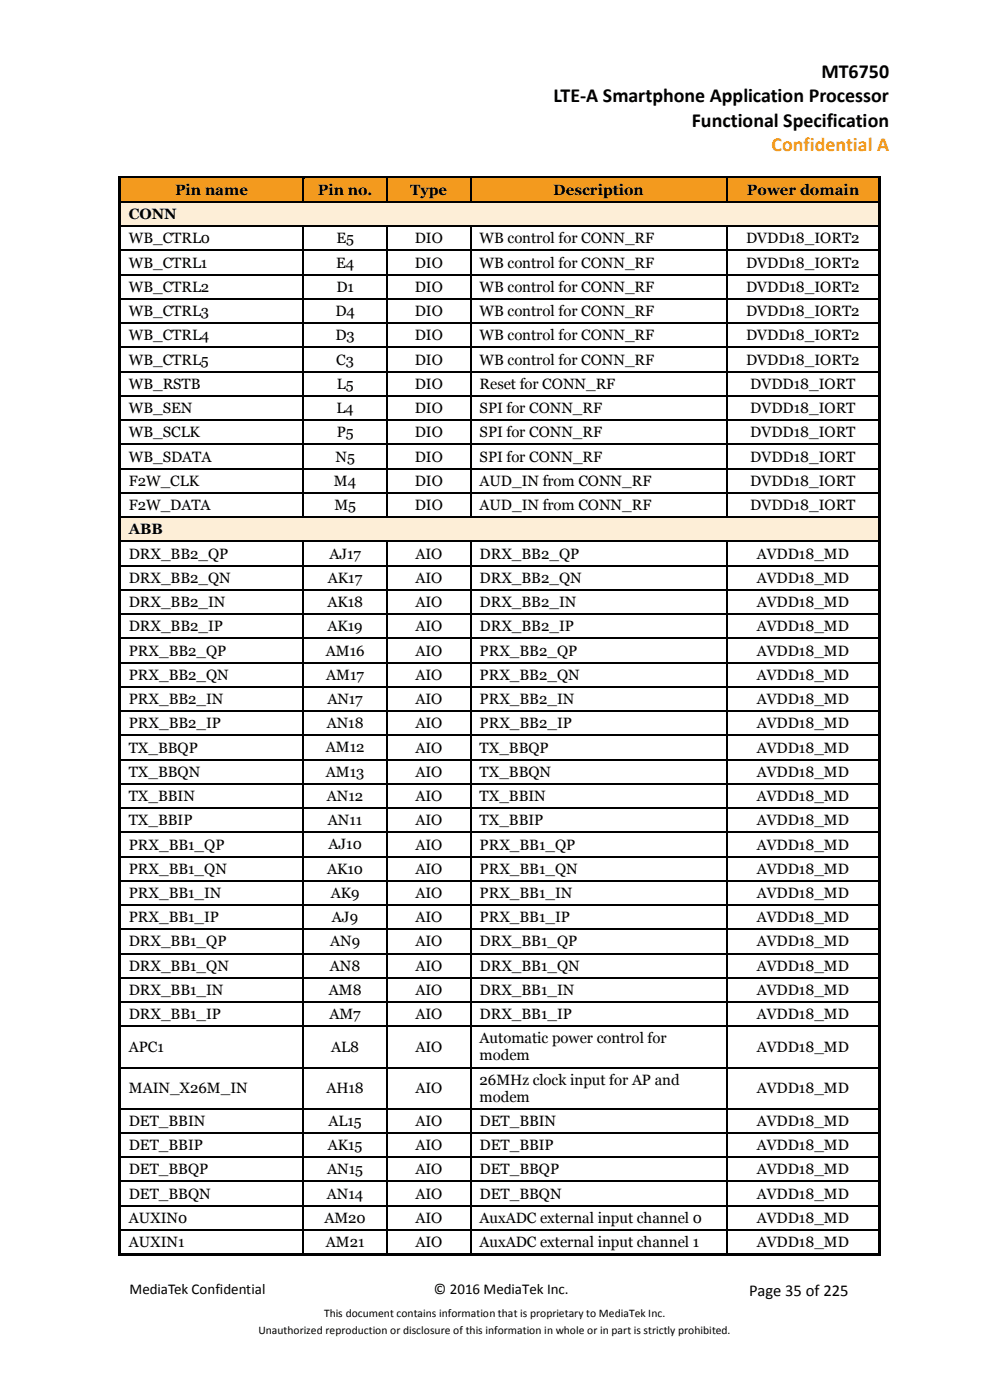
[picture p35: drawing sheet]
<svg xmlns="http://www.w3.org/2000/svg" width="210mm" height="297mm" viewBox="0 0 210 297" stroke-linecap="round" stroke-linejoin="round" font-family="sans-serif">
<defs><g id="words">
<g font-size="4.2">
<text x="174.2" y="16.5">MT6750</text>
<text x="117.4" y="21.7">LTE-A Smartphone Application Processor</text>
<text x="146.8" y="26.9">Functional Specification</text>
</g>
<text font-size="4.2" fill="#f39a1e" x="163.7" y="32.1">Confidential A</text>
<text font-size="3.5" x="159" y="275">Page 35 of 225</text>
<g font-size="3.2">
<text x="37.1" y="41.4">Pin name</text>
<text x="67.4" y="41.4">Pin no.</text>
<text x="87" y="41.4">Type</text>
<text x="117.4" y="41.4">Description</text>
<text x="158.4" y="41.4">Power domain</text>
<text x="27.3" y="46.5">CONN</text>
<text x="27.3" y="51.7">WB_CTRL0</text>
<text x="71.3" y="51.7">E5</text>
<text x="88" y="51.7">DIO</text>
<text x="101.7" y="51.7">WB control for CONN_RF</text>
<text x="158.3" y="51.7">DVDD18_IORT2</text>
<text x="27.3" y="56.8">WB_CTRL1</text>
<text x="71.3" y="56.8">E4</text>
<text x="88" y="56.8">DIO</text>
<text x="101.7" y="56.8">WB control for CONN_RF</text>
<text x="158.3" y="56.8">DVDD18_IORT2</text>
<text x="27.3" y="61.9">WB_CTRL2</text>
<text x="71.3" y="61.9">D1</text>
<text x="88" y="61.9">DIO</text>
<text x="101.7" y="61.9">WB control for CONN_RF</text>
<text x="158.3" y="61.9">DVDD18_IORT2</text>
<text x="27.3" y="67.1">WB_CTRL3</text>
<text x="71.1" y="67.1">D4</text>
<text x="88" y="67.1">DIO</text>
<text x="101.7" y="67.1">WB control for CONN_RF</text>
<text x="158.3" y="67.1">DVDD18_IORT2</text>
<text x="27.3" y="72.2">WB_CTRL4</text>
<text x="27.3" y="77.4">WB_CTRL5</text>
<text x="71.1" y="72.2">D3</text>
<text x="71.3" y="77.4">C3</text>
<text x="88" y="72.2">DIO</text>
<text x="88" y="77.4">DIO</text>
<text x="101.7" y="72.2">WB control for CONN_RF</text>
<text x="101.7" y="77.4">WB control for CONN_RF</text>
<text x="158.3" y="72.2">DVDD18_IORT2</text>
<text x="158.3" y="77.4">DVDD18_IORT2</text>
<text x="27.3" y="82.5">WB_RSTB</text>
<text x="71.4" y="82.5">L5</text>
<text x="88" y="82.5">DIO</text>
<text x="101.7" y="82.5">Reset for CONN_RF</text>
<text x="159.2" y="82.5">DVDD18_IORT</text>
<text x="27.3" y="87.6">WB_SEN</text>
<text x="71.3" y="87.6">L4</text>
<text x="88" y="87.6">DIO</text>
<text x="101.7" y="87.6">SPI for CONN_RF</text>
<text x="159.2" y="87.6">DVDD18_IORT</text>
<text x="27.3" y="92.8">WB_SCLK</text>
<text x="71.4" y="92.8">P5</text>
<text x="88" y="92.8">DIO</text>
<text x="101.7" y="92.8">SPI for CONN_RF</text>
<text x="159.2" y="92.8">DVDD18_IORT</text>
<text x="27.3" y="97.9">WB_SDATA</text>
<text x="71.2" y="97.9">N5</text>
<text x="88" y="97.9">DIO</text>
<text x="101.7" y="97.9">SPI for CONN_RF</text>
<text x="159.2" y="97.9">DVDD18_IORT</text>
<text x="27.3" y="103.1">F2W_CLK</text>
<text x="70.8" y="103.1">M4</text>
<text x="88" y="103.1">DIO</text>
<text x="101.7" y="103.1">AUD_IN from CONN_RF</text>
<text x="159.2" y="103.1">DVDD18_IORT</text>
<text x="27.3" y="108.2">F2W_DATA</text>
<text x="27.3" y="113.3">ABB</text>
<text x="70.9" y="108.2">M5</text>
<text x="88" y="108.2">DIO</text>
<text x="101.7" y="108.2">AUD_IN from CONN_RF</text>
<text x="159.2" y="108.2">DVDD18_IORT</text>
<text x="27.3" y="118.5">DRX_BB2_QP</text>
<text x="69.9" y="118.5">AJ17</text>
<text x="88.1" y="118.5">AIO</text>
<text x="101.7" y="118.5">DRX_BB2_QP</text>
<text x="160.5" y="118.5">AVDD18_MD</text>
<text x="27.3" y="123.6">DRX_BB2_QN</text>
<text x="69.6" y="123.6">AK17</text>
<text x="88.1" y="123.6">AIO</text>
<text x="101.7" y="123.6">DRX_BB2_QN</text>
<text x="160.5" y="123.6">AVDD18_MD</text>
<text x="27.3" y="128.8">DRX_BB2_IN</text>
<text x="69.4" y="128.8">AK18</text>
<text x="88.1" y="128.8">AIO</text>
<text x="101.7" y="128.8">DRX_BB2_IN</text>
<text x="160.5" y="128.8">AVDD18_MD</text>
<text x="27.3" y="133.9">DRX_BB2_IP</text>
<text x="69.5" y="133.9">AK19</text>
<text x="88.1" y="133.9">AIO</text>
<text x="101.7" y="133.9">DRX_BB2_IP</text>
<text x="160.5" y="133.9">AVDD18_MD</text>
<text x="27.3" y="139.1">PRX_BB2_QP</text>
<text x="69.1" y="139.1">AM16</text>
<text x="88.1" y="139.1">AIO</text>
<text x="101.7" y="139.1">PRX_BB2_QP</text>
<text x="160.5" y="139.1">AVDD18_MD</text>
<text x="27.3" y="144.2">PRX_BB2_QN</text>
<text x="27.3" y="149.4">PRX_BB2_IN</text>
<text x="69.2" y="144.2">AM17</text>
<text x="69.4" y="149.4">AN17</text>
<text x="88.1" y="144.2">AIO</text>
<text x="88.1" y="149.4">AIO</text>
<text x="101.7" y="144.2">PRX_BB2_QN</text>
<text x="101.7" y="149.4">PRX_BB2_IN</text>
<text x="160.5" y="144.2">AVDD18_MD</text>
<text x="160.5" y="149.4">AVDD18_MD</text>
<text x="27.3" y="154.5">PRX_BB2_IP</text>
<text x="69.3" y="154.5">AN18</text>
<text x="88.1" y="154.5">AIO</text>
<text x="101.7" y="154.5">PRX_BB2_IP</text>
<text x="160.5" y="154.5">AVDD18_MD</text>
<text x="27.3" y="159.7">TX_BBQP</text>
<text x="69.1" y="159.6">AM12</text>
<text x="88.1" y="159.7">AIO</text>
<text x="101.7" y="159.7">TX_BBQP</text>
<text x="160.5" y="159.7">AVDD18_MD</text>
<text x="27.3" y="164.8">TX_BBQN</text>
<text x="69.1" y="164.8">AM13</text>
<text x="88.1" y="164.8">AIO</text>
<text x="101.7" y="164.8">TX_BBQN</text>
<text x="160.5" y="164.8">AVDD18_MD</text>
<text x="27.3" y="170">TX_BBIN</text>
<text x="69.4" y="169.9">AN12</text>
<text x="88.1" y="170">AIO</text>
<text x="101.7" y="170">TX_BBIN</text>
<text x="160.5" y="170">AVDD18_MD</text>
<text x="27.3" y="175.1">TX_BBIP</text>
<text x="69.6" y="175.1">AN11</text>
<text x="88.1" y="175.1">AIO</text>
<text x="101.7" y="175.1">TX_BBIP</text>
<text x="160.5" y="175.1">AVDD18_MD</text>
<text x="27.3" y="180.2">PRX_BB1_QP</text>
<text x="27.3" y="185.4">PRX_BB1_QN</text>
<text x="69.4" y="185.4">AK10</text>
<text x="69.7" y="180.2">AJ10</text>
<text x="88.1" y="180.2">AIO</text>
<text x="88.1" y="185.4">AIO</text>
<text x="101.7" y="180.2">PRX_BB1_QP</text>
<text x="101.7" y="185.4">PRX_BB1_QN</text>
<text x="160.5" y="180.2">AVDD18_MD</text>
<text x="160.5" y="185.4">AVDD18_MD</text>
<text x="27.3" y="190.5">PRX_BB1_IN</text>
<text x="70.2" y="190.5">AK9</text>
<text x="88.1" y="190.5">AIO</text>
<text x="101.7" y="190.5">PRX_BB1_IN</text>
<text x="160.5" y="190.5">AVDD18_MD</text>
<text x="27.3" y="195.6">PRX_BB1_IP</text>
<text x="70.4" y="195.6">AJ9</text>
<text x="88.1" y="195.6">AIO</text>
<text x="101.7" y="195.6">PRX_BB1_IP</text>
<text x="160.5" y="195.6">AVDD18_MD</text>
<text x="27.3" y="200.8">DRX_BB1_QP</text>
<text x="70" y="200.8">AN9</text>
<text x="88.1" y="200.8">AIO</text>
<text x="101.7" y="200.8">DRX_BB1_QP</text>
<text x="160.5" y="200.8">AVDD18_MD</text>
<text x="27.3" y="205.9">DRX_BB1_QN</text>
<text x="70" y="205.9">AN8</text>
<text x="88.1" y="205.9">AIO</text>
<text x="101.7" y="205.9">DRX_BB1_QN</text>
<text x="160.5" y="205.9">AVDD18_MD</text>
<text x="27.3" y="211.1">DRX_BB1_IN</text>
<text x="69.7" y="211.1">AM8</text>
<text x="88.1" y="211.1">AIO</text>
<text x="101.7" y="211.1">DRX_BB1_IN</text>
<text x="160.5" y="211.1">AVDD18_MD</text>
<text x="27.3" y="216.2">DRX_BB1_IP</text>
<text x="69.9" y="216.2">AM7</text>
<text x="88.1" y="216.2">AIO</text>
<text x="101.7" y="216.2">DRX_BB1_IP</text>
<text x="101.7" y="221.4">Automatic power control for</text>
<text x="160.5" y="216.2">AVDD18_MD</text>
<text x="27.3" y="223.2">APC1</text>
<text x="70.2" y="223.2">AL8</text>
<text x="88.1" y="223.2">AIO</text>
<text x="101.7" y="225">modem</text>
<text x="160.5" y="223.2">AVDD18_MD</text>
<text x="27.3" y="231.9">MAIN_X26M_IN</text>
<text x="69.2" y="231.9">AH18</text>
<text x="88.1" y="231.9">AIO</text>
<text x="101.7" y="230.1">26MHz clock input for AP and</text>
<text x="101.7" y="233.7">modem</text>
<text x="160.5" y="231.9">AVDD18_MD</text>
<text x="27.3" y="238.9">DET_BBIN</text>
<text x="69.7" y="238.8">AL15</text>
<text x="88.1" y="238.9">AIO</text>
<text x="101.7" y="238.9">DET_BBIN</text>
<text x="160.5" y="238.9">AVDD18_MD</text>
<text x="27.3" y="244">DET_BBIP</text>
<text x="69.5" y="244">AK15</text>
<text x="88.1" y="244">AIO</text>
<text x="101.7" y="244">DET_BBIP</text>
<text x="160.5" y="244">AVDD18_MD</text>
<text x="27.3" y="249.2">DET_BBQP</text>
<text x="69.4" y="249.1">AN15</text>
<text x="88.1" y="249.2">AIO</text>
<text x="101.7" y="249.2">DET_BBQP</text>
<text x="160.5" y="249.2">AVDD18_MD</text>
<text x="27.3" y="254.3">DET_BBQN</text>
<text x="69.4" y="254.3">AN14</text>
<text x="88.1" y="254.3">AIO</text>
<text x="101.7" y="254.3">DET_BBQN</text>
<text x="160.5" y="254.3">AVDD18_MD</text>
<text x="27.3" y="259.5">AUXIN0</text>
<text x="68.8" y="259.4">AM20</text>
<text x="88.1" y="259.5">AIO</text>
<text x="101.7" y="259.5">AuxADC external input channel 0</text>
<text x="160.5" y="259.5">AVDD18_MD</text>
<text x="27.3" y="264.6">AUXIN1</text>
<text x="69.1" y="264.6">AM21</text>
<text x="88.1" y="264.6">AIO</text>
<text x="101.7" y="264.6">AuxADC external input channel 1</text>
<text x="160.5" y="264.6">AVDD18_MD</text>
<text x="27.5" y="274.6">MediaTek Confidential</text>
<text x="92.1" y="274.6">© 2016 MediaTek Inc.</text>
</g>
<g font-size="2.5">
<text x="68.8" y="279.3">This document contains information that is proprietary to MediaTek Inc.</text>
<text x="54.8" y="283.1">Unauthorized reproduction or disclosure of this information in whole or in part is strictly prohibited.</text>
</g>
</g></defs>
<g fill="#f39a1e">
<path d="M25.7 37.9h1.6v4.8h-1.6z" fill-rule="evenodd"/>
<path d="M62.5 37.9h1.7v4.8h-1.7z" fill-rule="evenodd"/>
<path d="M27.3 37.9h35.2v4.8h-35.2z" fill-rule="evenodd"/>
<path d="M64.5 37.9h1.8v4.8h-1.8z" fill-rule="evenodd"/>
<path d="M80.2 37.9h1.8v4.8h-1.8z" fill-rule="evenodd"/>
<path d="M66.3 37.9h13.9v4.8h-13.9z" fill-rule="evenodd"/>
<path d="M82.2 37.9h1.8v4.8h-1.8z" fill-rule="evenodd"/>
<path d="M97.9 37.9h1.8v4.8h-1.8z" fill-rule="evenodd"/>
<path d="M84 37.9h13.9v4.8h-13.9z" fill-rule="evenodd"/>
<path d="M100 37.9h1.7v4.8h-1.7z" fill-rule="evenodd"/>
<path d="M152.3 37.9h1.7v4.8h-1.7z" fill-rule="evenodd"/>
<path d="M101.7 37.9h50.6v4.8h-50.6z" fill-rule="evenodd"/>
<path d="M154.3 37.9h1.8v4.8h-1.8z" fill-rule="evenodd"/>
<path d="M184.7 37.9h1.6v4.8h-1.6z" fill-rule="evenodd"/>
<path d="M156.1 37.9h28.6v4.8h-28.6z" fill-rule="evenodd"/>
</g>
<g fill="#000">
<path d="M25.2 37.3h.5v.6h-.5z" fill-rule="evenodd"/>
<path d="M25.2 37.3h.5v.5h-.5z" fill-rule="evenodd"/>
<path d="M25.7 37.3h38.5v.5h-38.5z" fill-rule="evenodd"/>
</g>
<path d="M25.7 37.8h38.5" fill="none" stroke="#f39a1e" stroke-width=".21"/>
<path d="M64.5 37.8l.2 .1z" fill-rule="evenodd" fill="#f39a1e"/>
<g fill="#000">
<path d="M64.2 37.8l.3 .1z" fill-rule="evenodd"/>
<path d="M64.2 37.3h.5v.5h-.5z" fill-rule="evenodd"/>
<path d="M64.7 37.3h17.3v.5h-17.3z" fill-rule="evenodd"/>
</g>
<path d="M64.7 37.8h17.3" fill="none" stroke="#f39a1e" stroke-width=".21"/>
<path d="M82.2 37.8l.3 .1z" fill-rule="evenodd" fill="#f39a1e"/>
<g fill="#000">
<path d="M82 37.8l.2 .1z" fill-rule="evenodd"/>
<path d="M82 37.3h.5v.5h-.5z" fill-rule="evenodd"/>
<path d="M82.5 37.3h17.2v.5h-17.2z" fill-rule="evenodd"/>
</g>
<path d="M82.5 37.8h17.2" fill="none" stroke="#f39a1e" stroke-width=".21"/>
<path d="M100 37.8l.2 .1z" fill-rule="evenodd" fill="#f39a1e"/>
<g fill="#000">
<path d="M99.7 37.8l.3 .1z" fill-rule="evenodd"/>
<path d="M99.7 37.3h.5v.5h-.5z" fill-rule="evenodd"/>
<path d="M100.2 37.3h53.8v.5h-53.8z" fill-rule="evenodd"/>
</g>
<path d="M100.2 37.8h53.8" fill="none" stroke="#f39a1e" stroke-width=".21"/>
<path d="M154.3 37.8l.3 .1z" fill-rule="evenodd" fill="#f39a1e"/>
<g fill="#000">
<path d="M154 37.8l.3 .1z" fill-rule="evenodd"/>
<path d="M154 37.3h.6v.5h-.6z" fill-rule="evenodd"/>
<path d="M154.6 37.3h31.7v.5h-31.7z" fill-rule="evenodd"/>
<path d="M186.3 37.3h.5v.6h-.5z" fill-rule="evenodd"/>
<path d="M186.3 37.3h.5v.5h-.5z" fill-rule="evenodd"/>
<path d="M25.2 37.9h.5v4.8h-.5z" fill-rule="evenodd"/>
<path d="M186.3 37.9h.5v4.8h-.5z" fill-rule="evenodd"/>
</g>
<path d="M154.6 37.8h31.7" fill="none" stroke="#f39a1e" stroke-width=".21"/>
<path d="M64.4 37.9v4.8M82.1 37.9v4.8M99.8 37.9v4.8M154.2 37.9v4.8" fill="none" stroke="#000" stroke-width=".25"/>
<g fill="#fdeed7">
<path d="M25.7 43h1.6v4.9h-1.6z" fill-rule="evenodd"/>
<path d="M184.7 43h1.6v4.9h-1.6z" fill-rule="evenodd"/>
<path d="M27.3 43h157.3v4.9h-157.3z" fill-rule="evenodd"/>
</g>
<g fill="#000">
<path d="M25.2 42.7h.5v.3h-.5z" fill-rule="evenodd"/>
<path d="M25.2 43h.5v4.9h-.5z" fill-rule="evenodd"/>
<path d="M25.2 47.9h.5v.2h-.5z" fill-rule="evenodd"/>
<path d="M25.2 48.1h.5v4.9h-.5z" fill-rule="evenodd"/>
<path d="M25.2 53h.5v.3h-.5z" fill-rule="evenodd"/>
<path d="M25.2 53.3h.5v4.9h-.5z" fill-rule="evenodd"/>
<path d="M25.2 58.2h.5v.2h-.5z" fill-rule="evenodd"/>
<path d="M64.2 42.7h.3v.3h-.3z" fill-rule="evenodd"/>
<path d="M64.2 47.9h.3v.2h-.3z" fill-rule="evenodd"/>
<path d="M64.2 53h.3v.3h-.3z" fill-rule="evenodd"/>
<path d="M64.2 58.2h.3v.2h-.3z" fill-rule="evenodd"/>
<path d="M82 42.7h.2v.3h-.2z" fill-rule="evenodd"/>
<path d="M82 47.9h.2v.2h-.2z" fill-rule="evenodd"/>
<path d="M82 53h.2v.3h-.2z" fill-rule="evenodd"/>
<path d="M82 58.2h.2v.2h-.2z" fill-rule="evenodd"/>
<path d="M99.7 42.7h.3v.3h-.3z" fill-rule="evenodd"/>
<path d="M99.7 47.9h.3v.2h-.3z" fill-rule="evenodd"/>
<path d="M99.7 53h.3v.3h-.3z" fill-rule="evenodd"/>
<path d="M99.7 58.2h.3v.2h-.3z" fill-rule="evenodd"/>
<path d="M154 42.7h.3v.3h-.3z" fill-rule="evenodd"/>
<path d="M154 47.9h.3v.2h-.3z" fill-rule="evenodd"/>
<path d="M154 53h.3v.3h-.3z" fill-rule="evenodd"/>
<path d="M154 58.2h.3v.2h-.3z" fill-rule="evenodd"/>
<path d="M186.3 42.7h.5v.3h-.5z" fill-rule="evenodd"/>
<path d="M186.3 43h.5v4.9h-.5z" fill-rule="evenodd"/>
<path d="M186.3 47.9h.5v.2h-.5z" fill-rule="evenodd"/>
<path d="M186.3 48.1h.5v4.9h-.5z" fill-rule="evenodd"/>
<path d="M186.3 53h.5v.3h-.5z" fill-rule="evenodd"/>
<path d="M186.3 53.3h.5v4.9h-.5z" fill-rule="evenodd"/>
<path d="M186.3 58.2h.5v.2h-.5z" fill-rule="evenodd"/>
<path d="M25.2 58.4h.5v4.9h-.5z" fill-rule="evenodd"/>
<path d="M25.2 63.3h.5v.2h-.5z" fill-rule="evenodd"/>
<path d="M25.2 63.5h.5v4.9h-.5z" fill-rule="evenodd"/>
<path d="M25.2 68.4h.5v.3h-.5z" fill-rule="evenodd"/>
<path d="M25.2 68.7h.5v4.9h-.5z" fill-rule="evenodd"/>
<path d="M25.2 73.6h.5v.2h-.5z" fill-rule="evenodd"/>
<path d="M25.2 73.8h.5v4.9h-.5z" fill-rule="evenodd"/>
<path d="M25.2 78.7h.5v.3h-.5z" fill-rule="evenodd"/>
<path d="M64.2 63.3h.3v.2h-.3z" fill-rule="evenodd"/>
<path d="M64.2 68.4h.3v.3h-.3z" fill-rule="evenodd"/>
<path d="M64.2 73.6h.3v.2h-.3z" fill-rule="evenodd"/>
<path d="M64.2 78.7h.3v.3h-.3z" fill-rule="evenodd"/>
<path d="M82 63.3h.2v.2h-.2z" fill-rule="evenodd"/>
<path d="M82 68.4h.2v.3h-.2z" fill-rule="evenodd"/>
<path d="M82 73.6h.2v.2h-.2z" fill-rule="evenodd"/>
<path d="M82 78.7h.2v.3h-.2z" fill-rule="evenodd"/>
<path d="M99.7 63.3h.3v.2h-.3z" fill-rule="evenodd"/>
<path d="M99.7 68.4h.3v.3h-.3z" fill-rule="evenodd"/>
<path d="M99.7 73.6h.3v.2h-.3z" fill-rule="evenodd"/>
<path d="M99.7 78.7h.3v.3h-.3z" fill-rule="evenodd"/>
<path d="M154 63.3h.3v.2h-.3z" fill-rule="evenodd"/>
<path d="M154 68.4h.3v.3h-.3z" fill-rule="evenodd"/>
<path d="M154 73.6h.3v.2h-.3z" fill-rule="evenodd"/>
<path d="M154 78.7h.3v.3h-.3z" fill-rule="evenodd"/>
<path d="M186.3 58.4h.5v4.9h-.5z" fill-rule="evenodd"/>
<path d="M186.3 63.3h.5v.2h-.5z" fill-rule="evenodd"/>
<path d="M186.3 63.5h.5v4.9h-.5z" fill-rule="evenodd"/>
<path d="M186.3 68.4h.5v.3h-.5z" fill-rule="evenodd"/>
<path d="M186.3 68.7h.5v4.9h-.5z" fill-rule="evenodd"/>
<path d="M186.3 73.6h.5v.2h-.5z" fill-rule="evenodd"/>
<path d="M186.3 73.8h.5v4.9h-.5z" fill-rule="evenodd"/>
<path d="M186.3 78.7h.5v.3h-.5z" fill-rule="evenodd"/>
<path d="M25.2 79h.5v4.9h-.5z" fill-rule="evenodd"/>
<path d="M25.2 83.9h.5v.2h-.5z" fill-rule="evenodd"/>
<path d="M25.2 84.1h.5v4.9h-.5z" fill-rule="evenodd"/>
<path d="M25.2 89h.5v.2h-.5z" fill-rule="evenodd"/>
<path d="M25.2 89.2h.5v5h-.5z" fill-rule="evenodd"/>
<path d="M25.2 94.2h.5v.2h-.5z" fill-rule="evenodd"/>
<path d="M25.2 94.4h.5v4.9h-.5z" fill-rule="evenodd"/>
<path d="M25.2 99.3h.5v.2h-.5z" fill-rule="evenodd"/>
<path d="M64.2 83.9h.3v.2h-.3z" fill-rule="evenodd"/>
<path d="M64.2 89h.3v.2h-.3z" fill-rule="evenodd"/>
<path d="M64.2 94.2h.3v.2h-.3z" fill-rule="evenodd"/>
<path d="M64.2 99.3h.3v.2h-.3z" fill-rule="evenodd"/>
<path d="M82 83.9h.2v.2h-.2z" fill-rule="evenodd"/>
<path d="M82 89h.2v.2h-.2z" fill-rule="evenodd"/>
<path d="M82 94.2h.2v.2h-.2z" fill-rule="evenodd"/>
<path d="M82 99.3h.2v.2h-.2z" fill-rule="evenodd"/>
<path d="M99.7 83.9h.3v.2h-.3z" fill-rule="evenodd"/>
<path d="M99.7 89h.3v.2h-.3z" fill-rule="evenodd"/>
<path d="M99.7 94.2h.3v.2h-.3z" fill-rule="evenodd"/>
<path d="M99.7 99.3h.3v.2h-.3z" fill-rule="evenodd"/>
<path d="M154 83.9h.3v.2h-.3z" fill-rule="evenodd"/>
<path d="M154 89h.3v.2h-.3z" fill-rule="evenodd"/>
<path d="M154 94.2h.3v.2h-.3z" fill-rule="evenodd"/>
<path d="M154 99.3h.3v.2h-.3z" fill-rule="evenodd"/>
<path d="M186.3 79h.5v4.9h-.5z" fill-rule="evenodd"/>
<path d="M186.3 83.9h.5v.2h-.5z" fill-rule="evenodd"/>
<path d="M186.3 84.1h.5v4.9h-.5z" fill-rule="evenodd"/>
<path d="M186.3 89h.5v.2h-.5z" fill-rule="evenodd"/>
<path d="M186.3 89.2h.5v5h-.5z" fill-rule="evenodd"/>
<path d="M186.3 94.2h.5v.2h-.5z" fill-rule="evenodd"/>
<path d="M186.3 94.4h.5v4.9h-.5z" fill-rule="evenodd"/>
<path d="M186.3 99.3h.5v.2h-.5z" fill-rule="evenodd"/>
<path d="M25.2 99.5h.5v5h-.5z" fill-rule="evenodd"/>
<path d="M25.2 104.5h.5v.2h-.5z" fill-rule="evenodd"/>
<path d="M25.2 104.7h.5v4.9h-.5z" fill-rule="evenodd"/>
<path d="M64.2 104.5h.3v.2h-.3z" fill-rule="evenodd"/>
<path d="M82 104.5h.2v.2h-.2z" fill-rule="evenodd"/>
<path d="M99.7 104.5h.3v.2h-.3z" fill-rule="evenodd"/>
<path d="M154 104.5h.3v.2h-.3z" fill-rule="evenodd"/>
<path d="M186.3 99.5h.5v5h-.5z" fill-rule="evenodd"/>
<path d="M186.3 104.5h.5v.2h-.5z" fill-rule="evenodd"/>
<path d="M186.3 104.7h.5v4.9h-.5z" fill-rule="evenodd"/>
</g>
<g fill="none" stroke="#000" stroke-width=".25">
<path d="M25.7 42.8h38.5M25.7 48h38.5M25.7 53.1h38.5M25.7 58.3h38.5M64.4 48.1v4.9M64.4 53.3v4.9M64.4 58.4v4.9M64.5 42.8h17.5M64.5 48h17.5M64.5 53.1h17.5M64.5 58.3h17.5M82.1 48.1v4.9"/>
<path d="M82.1 53.3v4.9M82.1 58.4v4.9M82.2 42.8h17.5M82.2 48h17.5M82.2 53.1h17.5M82.2 58.3h17.5M99.8 48.1v4.9M99.8 53.3v4.9M99.8 58.4v4.9M100 42.8h54M100 48h54M100 53.1h54"/>
<path d="M100 58.3h54M154.2 48.1v4.9M154.2 53.3v4.9M154.2 58.4v4.9M154.3 42.8h32M154.3 48h32M154.3 53.1h32M154.3 58.3h32M25.7 63.4h38.5M25.7 68.5h38.5M25.7 73.7h38.5M25.7 78.8h38.5"/>
<path d="M64.4 63.5v4.9M64.4 68.7v4.9M64.4 73.8v4.9M64.4 79v4.9M64.5 63.4h17.5M64.5 68.5h17.5M64.5 73.7h17.5M64.5 78.8h17.5M82.1 63.5v4.9M82.1 68.7v4.9M82.1 73.8v4.9M82.1 79v4.9"/>
<path d="M82.2 63.4h17.5M82.2 68.5h17.5M82.2 73.7h17.5M82.2 78.8h17.5M99.8 63.5v4.9M99.8 68.7v4.9M99.8 73.8v4.9M99.8 79v4.9M100 63.4h54M100 68.5h54M100 73.7h54M100 78.8h54"/>
<path d="M154.2 63.5v4.9M154.2 68.7v4.9M154.2 73.8v4.9M154.2 79v4.9M154.3 63.4h32M154.3 68.5h32M154.3 73.7h32M154.3 78.8h32M25.7 84h38.5M25.7 89.1h38.5M25.7 99.4h38.5M64.4 84.1v4.9"/>
<path d="M64.4 89.2v5M64.4 94.4v4.9M64.4 99.5v5M64.5 84h17.5M64.5 89.1h17.5M64.5 99.4h17.5M82.1 84.1v4.9M82.1 89.2v5M82.1 94.4v4.9M82.1 99.5v5M82.2 84h17.5M82.2 89.1h17.5"/>
<path d="M82.2 99.4h17.5M99.8 84.1v4.9M99.8 89.2v5M99.8 94.4v4.9M99.8 99.5v5M100 84h54M100 89.1h54M100 99.4h54M154.2 84.1v4.9M154.2 89.2v5M154.2 94.4v4.9M154.2 99.5v5"/>
<path d="M154.3 84h32M154.3 89.1h32M154.3 99.4h32M25.7 104.6h38.5M64.4 104.7v4.9M64.5 104.6h17.5M82.1 104.7v4.9M82.2 104.6h17.5M99.8 104.7v4.9M100 104.6h54M154.2 104.7v4.9M154.3 104.6h32"/>
</g>
<path d="M25.7 94.3h38.5M64.5 94.3h17.5M82.2 94.3h17.5M100 94.3h54M154.3 94.3h32" fill="none" stroke="#000" stroke-width=".26"/>
<g fill="#fdeed7">
<path d="M25.7 109.8h1.6v4.9h-1.6z" fill-rule="evenodd"/>
<path d="M184.7 109.8h1.6v4.9h-1.6z" fill-rule="evenodd"/>
<path d="M27.3 109.8h157.3v4.9h-157.3z" fill-rule="evenodd"/>
</g>
<g fill="#000">
<path d="M25.2 109.6h.5v.2h-.5z" fill-rule="evenodd"/>
<path d="M25.2 109.8h.5v4.9h-.5z" fill-rule="evenodd"/>
<path d="M25.2 114.7h.5v.3h-.5z" fill-rule="evenodd"/>
<path d="M25.2 115h.5v4.9h-.5z" fill-rule="evenodd"/>
<path d="M64.2 109.6h.3v.2h-.3z" fill-rule="evenodd"/>
<path d="M64.2 114.7h.3v.3h-.3z" fill-rule="evenodd"/>
<path d="M82 109.6h.2v.2h-.2z" fill-rule="evenodd"/>
<path d="M82 114.7h.2v.3h-.2z" fill-rule="evenodd"/>
<path d="M99.7 109.6h.3v.2h-.3z" fill-rule="evenodd"/>
<path d="M99.7 114.7h.3v.3h-.3z" fill-rule="evenodd"/>
<path d="M154 109.6h.3v.2h-.3z" fill-rule="evenodd"/>
<path d="M154 114.7h.3v.3h-.3z" fill-rule="evenodd"/>
<path d="M186.3 109.6h.5v.2h-.5z" fill-rule="evenodd"/>
<path d="M186.3 109.8h.5v4.9h-.5z" fill-rule="evenodd"/>
<path d="M186.3 114.7h.5v.3h-.5z" fill-rule="evenodd"/>
<path d="M186.3 115h.5v4.9h-.5z" fill-rule="evenodd"/>
<path d="M25.2 119.9h.5v.2h-.5z" fill-rule="evenodd"/>
<path d="M25.2 120.1h.5v4.9h-.5z" fill-rule="evenodd"/>
<path d="M25.2 125h.5v.3h-.5z" fill-rule="evenodd"/>
<path d="M25.2 125.3h.5v4.9h-.5z" fill-rule="evenodd"/>
<path d="M25.2 130.2h.5v.2h-.5z" fill-rule="evenodd"/>
<path d="M25.2 130.4h.5v4.9h-.5z" fill-rule="evenodd"/>
<path d="M25.2 135.3h.5v.3h-.5z" fill-rule="evenodd"/>
<path d="M64.2 119.9h.3v.2h-.3z" fill-rule="evenodd"/>
<path d="M64.2 125h.3v.3h-.3z" fill-rule="evenodd"/>
<path d="M64.2 130.2h.3v.2h-.3z" fill-rule="evenodd"/>
<path d="M64.2 135.3h.3v.3h-.3z" fill-rule="evenodd"/>
<path d="M82 119.9h.2v.2h-.2z" fill-rule="evenodd"/>
<path d="M82 125h.2v.3h-.2z" fill-rule="evenodd"/>
<path d="M82 130.2h.2v.2h-.2z" fill-rule="evenodd"/>
<path d="M82 135.3h.2v.3h-.2z" fill-rule="evenodd"/>
<path d="M99.7 119.9h.3v.2h-.3z" fill-rule="evenodd"/>
<path d="M99.7 125h.3v.3h-.3z" fill-rule="evenodd"/>
<path d="M99.7 130.2h.3v.2h-.3z" fill-rule="evenodd"/>
<path d="M99.7 135.3h.3v.3h-.3z" fill-rule="evenodd"/>
<path d="M154 119.9h.3v.2h-.3z" fill-rule="evenodd"/>
<path d="M154 125h.3v.3h-.3z" fill-rule="evenodd"/>
<path d="M154 130.2h.3v.2h-.3z" fill-rule="evenodd"/>
<path d="M154 135.3h.3v.3h-.3z" fill-rule="evenodd"/>
<path d="M186.3 119.9h.5v.2h-.5z" fill-rule="evenodd"/>
<path d="M186.3 120.1h.5v4.9h-.5z" fill-rule="evenodd"/>
<path d="M186.3 125h.5v.3h-.5z" fill-rule="evenodd"/>
<path d="M186.3 125.3h.5v4.9h-.5z" fill-rule="evenodd"/>
<path d="M186.3 130.2h.5v.2h-.5z" fill-rule="evenodd"/>
<path d="M186.3 130.4h.5v4.9h-.5z" fill-rule="evenodd"/>
<path d="M186.3 135.3h.5v.3h-.5z" fill-rule="evenodd"/>
<path d="M25.2 135.6h.5v4.8h-.5z" fill-rule="evenodd"/>
<path d="M25.2 140.4h.5v.3h-.5z" fill-rule="evenodd"/>
<path d="M25.2 140.7h.5v4.9h-.5z" fill-rule="evenodd"/>
<path d="M25.2 145.6h.5v.2h-.5z" fill-rule="evenodd"/>
<path d="M25.2 145.8h.5v4.9h-.5z" fill-rule="evenodd"/>
<path d="M25.2 150.7h.5v.3h-.5z" fill-rule="evenodd"/>
<path d="M25.2 151h.5v4.8h-.5z" fill-rule="evenodd"/>
<path d="M25.2 155.8h.5v.3h-.5z" fill-rule="evenodd"/>
<path d="M64.2 140.4h.3v.3h-.3z" fill-rule="evenodd"/>
<path d="M64.2 145.6h.3v.2h-.3z" fill-rule="evenodd"/>
<path d="M64.2 150.7h.3v.3h-.3z" fill-rule="evenodd"/>
<path d="M64.2 155.8h.3v.3h-.3z" fill-rule="evenodd"/>
<path d="M82 140.4h.2v.3h-.2z" fill-rule="evenodd"/>
<path d="M82 145.6h.2v.2h-.2z" fill-rule="evenodd"/>
<path d="M82 150.7h.2v.3h-.2z" fill-rule="evenodd"/>
<path d="M82 155.8h.2v.3h-.2z" fill-rule="evenodd"/>
<path d="M99.7 140.4h.3v.3h-.3z" fill-rule="evenodd"/>
<path d="M99.7 145.6h.3v.2h-.3z" fill-rule="evenodd"/>
<path d="M99.7 150.7h.3v.3h-.3z" fill-rule="evenodd"/>
<path d="M99.7 155.8h.3v.3h-.3z" fill-rule="evenodd"/>
<path d="M154 140.4h.3v.3h-.3z" fill-rule="evenodd"/>
<path d="M154 145.6h.3v.2h-.3z" fill-rule="evenodd"/>
<path d="M154 150.7h.3v.3h-.3z" fill-rule="evenodd"/>
<path d="M154 155.8h.3v.3h-.3z" fill-rule="evenodd"/>
<path d="M186.3 135.6h.5v4.8h-.5z" fill-rule="evenodd"/>
<path d="M186.3 140.4h.5v.3h-.5z" fill-rule="evenodd"/>
<path d="M186.3 140.7h.5v4.9h-.5z" fill-rule="evenodd"/>
<path d="M186.3 145.6h.5v.2h-.5z" fill-rule="evenodd"/>
<path d="M186.3 145.8h.5v4.9h-.5z" fill-rule="evenodd"/>
<path d="M186.3 150.7h.5v.3h-.5z" fill-rule="evenodd"/>
<path d="M186.3 151h.5v4.8h-.5z" fill-rule="evenodd"/>
<path d="M186.3 155.8h.5v.3h-.5z" fill-rule="evenodd"/>
<path d="M25.2 156.1h.5v4.9h-.5z" fill-rule="evenodd"/>
<path d="M25.2 161h.5v.3h-.5z" fill-rule="evenodd"/>
<path d="M25.2 161.3h.5v4.8h-.5z" fill-rule="evenodd"/>
<path d="M25.2 166.1h.5v.3h-.5z" fill-rule="evenodd"/>
<path d="M25.2 166.4h.5v4.9h-.5z" fill-rule="evenodd"/>
<path d="M25.2 171.3h.5v.3h-.5z" fill-rule="evenodd"/>
<path d="M25.2 171.6h.5v4.8h-.5z" fill-rule="evenodd"/>
<path d="M25.2 176.4h.5v.3h-.5z" fill-rule="evenodd"/>
<path d="M64.2 161h.3v.3h-.3z" fill-rule="evenodd"/>
<path d="M64.2 166.1h.3v.3h-.3z" fill-rule="evenodd"/>
<path d="M64.2 171.3h.3v.3h-.3z" fill-rule="evenodd"/>
<path d="M64.2 176.4h.3v.3h-.3z" fill-rule="evenodd"/>
<path d="M82 161h.2v.3h-.2z" fill-rule="evenodd"/>
<path d="M82 166.1h.2v.3h-.2z" fill-rule="evenodd"/>
<path d="M82 171.3h.2v.3h-.2z" fill-rule="evenodd"/>
<path d="M82 176.4h.2v.3h-.2z" fill-rule="evenodd"/>
<path d="M99.7 161h.3v.3h-.3z" fill-rule="evenodd"/>
<path d="M99.7 166.1h.3v.3h-.3z" fill-rule="evenodd"/>
<path d="M99.7 171.3h.3v.3h-.3z" fill-rule="evenodd"/>
<path d="M99.7 176.4h.3v.3h-.3z" fill-rule="evenodd"/>
<path d="M154 161h.3v.3h-.3z" fill-rule="evenodd"/>
<path d="M154 166.1h.3v.3h-.3z" fill-rule="evenodd"/>
<path d="M154 171.3h.3v.3h-.3z" fill-rule="evenodd"/>
<path d="M154 176.4h.3v.3h-.3z" fill-rule="evenodd"/>
<path d="M186.3 156.1h.5v4.9h-.5z" fill-rule="evenodd"/>
<path d="M186.3 161h.5v.3h-.5z" fill-rule="evenodd"/>
<path d="M186.3 161.3h.5v4.8h-.5z" fill-rule="evenodd"/>
<path d="M186.3 166.1h.5v.3h-.5z" fill-rule="evenodd"/>
<path d="M186.3 166.4h.5v4.9h-.5z" fill-rule="evenodd"/>
<path d="M186.3 171.3h.5v.3h-.5z" fill-rule="evenodd"/>
<path d="M186.3 171.6h.5v4.8h-.5z" fill-rule="evenodd"/>
<path d="M186.3 176.4h.5v.3h-.5z" fill-rule="evenodd"/>
<path d="M25.2 176.7h.5v4.9h-.5z" fill-rule="evenodd"/>
<path d="M25.2 181.6h.5v.2h-.5z" fill-rule="evenodd"/>
<path d="M25.2 181.8h.5v4.9h-.5z" fill-rule="evenodd"/>
<path d="M25.2 186.7h.5v.3h-.5z" fill-rule="evenodd"/>
<path d="M25.2 187h.5v4.9h-.5z" fill-rule="evenodd"/>
<path d="M25.2 191.9h.5v.2h-.5z" fill-rule="evenodd"/>
<path d="M25.2 192.1h.5v4.9h-.5z" fill-rule="evenodd"/>
<path d="M25.2 197h.5v.3h-.5z" fill-rule="evenodd"/>
<path d="M64.2 181.6h.3v.2h-.3z" fill-rule="evenodd"/>
<path d="M64.2 186.7h.3v.3h-.3z" fill-rule="evenodd"/>
<path d="M64.2 191.9h.3v.2h-.3z" fill-rule="evenodd"/>
<path d="M64.2 197h.3v.3h-.3z" fill-rule="evenodd"/>
<path d="M82 181.6h.2v.2h-.2z" fill-rule="evenodd"/>
<path d="M82 186.7h.2v.3h-.2z" fill-rule="evenodd"/>
<path d="M82 191.9h.2v.2h-.2z" fill-rule="evenodd"/>
<path d="M82 197h.2v.3h-.2z" fill-rule="evenodd"/>
<path d="M99.7 181.6h.3v.2h-.3z" fill-rule="evenodd"/>
<path d="M99.7 186.7h.3v.3h-.3z" fill-rule="evenodd"/>
<path d="M99.7 191.9h.3v.2h-.3z" fill-rule="evenodd"/>
<path d="M99.7 197h.3v.3h-.3z" fill-rule="evenodd"/>
<path d="M154 181.6h.3v.2h-.3z" fill-rule="evenodd"/>
<path d="M154 186.7h.3v.3h-.3z" fill-rule="evenodd"/>
<path d="M154 191.9h.3v.2h-.3z" fill-rule="evenodd"/>
<path d="M154 197h.3v.3h-.3z" fill-rule="evenodd"/>
<path d="M186.3 176.7h.5v4.9h-.5z" fill-rule="evenodd"/>
<path d="M186.3 181.6h.5v.2h-.5z" fill-rule="evenodd"/>
<path d="M186.3 181.8h.5v4.9h-.5z" fill-rule="evenodd"/>
<path d="M186.3 186.7h.5v.3h-.5z" fill-rule="evenodd"/>
<path d="M186.3 187h.5v4.9h-.5z" fill-rule="evenodd"/>
<path d="M186.3 191.9h.5v.2h-.5z" fill-rule="evenodd"/>
<path d="M186.3 192.1h.5v4.9h-.5z" fill-rule="evenodd"/>
<path d="M186.3 197h.5v.3h-.5z" fill-rule="evenodd"/>
<path d="M25.2 197.3h.5v4.9h-.5z" fill-rule="evenodd"/>
<path d="M25.2 202.2h.5v.2h-.5z" fill-rule="evenodd"/>
<path d="M25.2 202.4h.5v4.9h-.5z" fill-rule="evenodd"/>
<path d="M25.2 207.3h.5v.2h-.5z" fill-rule="evenodd"/>
<path d="M25.2 207.5h.5v5h-.5z" fill-rule="evenodd"/>
<path d="M25.2 212.5h.5v.2h-.5z" fill-rule="evenodd"/>
<path d="M25.2 212.7h.5v4.9h-.5z" fill-rule="evenodd"/>
<path d="M25.2 217.6h.5v.2h-.5z" fill-rule="evenodd"/>
<path d="M64.2 202.2h.3v.2h-.3z" fill-rule="evenodd"/>
<path d="M64.2 207.3h.3v.2h-.3z" fill-rule="evenodd"/>
<path d="M64.2 212.5h.3v.2h-.3z" fill-rule="evenodd"/>
<path d="M64.2 217.6h.3v.2h-.3z" fill-rule="evenodd"/>
<path d="M82 202.2h.2v.2h-.2z" fill-rule="evenodd"/>
<path d="M82 207.3h.2v.2h-.2z" fill-rule="evenodd"/>
<path d="M82 212.5h.2v.2h-.2z" fill-rule="evenodd"/>
<path d="M82 217.6h.2v.2h-.2z" fill-rule="evenodd"/>
<path d="M99.7 202.2h.3v.2h-.3z" fill-rule="evenodd"/>
<path d="M99.7 207.3h.3v.2h-.3z" fill-rule="evenodd"/>
<path d="M99.7 212.5h.3v.2h-.3z" fill-rule="evenodd"/>
<path d="M99.7 217.6h.3v.2h-.3z" fill-rule="evenodd"/>
<path d="M154 202.2h.3v.2h-.3z" fill-rule="evenodd"/>
<path d="M154 207.3h.3v.2h-.3z" fill-rule="evenodd"/>
<path d="M154 212.5h.3v.2h-.3z" fill-rule="evenodd"/>
<path d="M154 217.6h.3v.2h-.3z" fill-rule="evenodd"/>
<path d="M186.3 197.3h.5v4.9h-.5z" fill-rule="evenodd"/>
<path d="M186.3 202.2h.5v.2h-.5z" fill-rule="evenodd"/>
<path d="M186.3 202.4h.5v4.9h-.5z" fill-rule="evenodd"/>
<path d="M186.3 207.3h.5v.2h-.5z" fill-rule="evenodd"/>
<path d="M186.3 207.5h.5v5h-.5z" fill-rule="evenodd"/>
<path d="M186.3 212.5h.5v.2h-.5z" fill-rule="evenodd"/>
<path d="M186.3 212.7h.5v4.9h-.5z" fill-rule="evenodd"/>
<path d="M186.3 217.6h.5v.2h-.5z" fill-rule="evenodd"/>
<path d="M25.2 217.8h.5v8.5h-.5z" fill-rule="evenodd"/>
<path d="M25.2 226.3h.5v.3h-.5z" fill-rule="evenodd"/>
<path d="M25.2 226.6h.5v8.5h-.5z" fill-rule="evenodd"/>
<path d="M25.2 235.1h.5v.2h-.5z" fill-rule="evenodd"/>
<path d="M64.2 226.3h.3v.3h-.3z" fill-rule="evenodd"/>
<path d="M64.2 235.1h.3v.2h-.3z" fill-rule="evenodd"/>
<path d="M82 226.3h.2v.3h-.2z" fill-rule="evenodd"/>
<path d="M82 235.1h.2v.2h-.2z" fill-rule="evenodd"/>
<path d="M99.7 226.3h.3v.3h-.3z" fill-rule="evenodd"/>
<path d="M99.7 235.1h.3v.2h-.3z" fill-rule="evenodd"/>
<path d="M154 226.3h.3v.3h-.3z" fill-rule="evenodd"/>
<path d="M154 235.1h.3v.2h-.3z" fill-rule="evenodd"/>
<path d="M186.3 217.8h.5v8.5h-.5z" fill-rule="evenodd"/>
<path d="M186.3 226.3h.5v.3h-.5z" fill-rule="evenodd"/>
<path d="M186.3 226.6h.5v8.5h-.5z" fill-rule="evenodd"/>
<path d="M186.3 235.1h.5v.2h-.5z" fill-rule="evenodd"/>
<path d="M25.2 235.3h.5v4.9h-.5z" fill-rule="evenodd"/>
<path d="M25.2 240.2h.5v.3h-.5z" fill-rule="evenodd"/>
<path d="M25.2 240.5h.5v4.9h-.5z" fill-rule="evenodd"/>
<path d="M25.2 245.4h.5v.2h-.5z" fill-rule="evenodd"/>
<path d="M25.2 245.6h.5v4.9h-.5z" fill-rule="evenodd"/>
<path d="M25.2 250.5h.5v.3h-.5z" fill-rule="evenodd"/>
<path d="M25.2 250.8h.5v4.8h-.5z" fill-rule="evenodd"/>
<path d="M25.2 255.6h.5v.3h-.5z" fill-rule="evenodd"/>
<path d="M64.2 240.2h.3v.3h-.3z" fill-rule="evenodd"/>
<path d="M64.2 245.4h.3v.2h-.3z" fill-rule="evenodd"/>
<path d="M64.2 250.5h.3v.3h-.3z" fill-rule="evenodd"/>
<path d="M64.2 255.6h.3v.3h-.3z" fill-rule="evenodd"/>
<path d="M82 240.2h.2v.3h-.2z" fill-rule="evenodd"/>
<path d="M82 245.4h.2v.2h-.2z" fill-rule="evenodd"/>
<path d="M82 250.5h.2v.3h-.2z" fill-rule="evenodd"/>
<path d="M82 255.6h.2v.3h-.2z" fill-rule="evenodd"/>
<path d="M99.7 240.2h.3v.3h-.3z" fill-rule="evenodd"/>
<path d="M99.7 245.4h.3v.2h-.3z" fill-rule="evenodd"/>
<path d="M99.7 250.5h.3v.3h-.3z" fill-rule="evenodd"/>
<path d="M99.7 255.6h.3v.3h-.3z" fill-rule="evenodd"/>
<path d="M154 240.2h.3v.3h-.3z" fill-rule="evenodd"/>
<path d="M154 245.4h.3v.2h-.3z" fill-rule="evenodd"/>
<path d="M154 250.5h.3v.3h-.3z" fill-rule="evenodd"/>
<path d="M154 255.6h.3v.3h-.3z" fill-rule="evenodd"/>
<path d="M186.3 235.3h.5v4.9h-.5z" fill-rule="evenodd"/>
<path d="M186.3 240.2h.5v.3h-.5z" fill-rule="evenodd"/>
<path d="M186.3 240.5h.5v4.9h-.5z" fill-rule="evenodd"/>
<path d="M186.3 245.4h.5v.2h-.5z" fill-rule="evenodd"/>
<path d="M186.3 245.6h.5v4.9h-.5z" fill-rule="evenodd"/>
<path d="M186.3 250.5h.5v.3h-.5z" fill-rule="evenodd"/>
<path d="M186.3 250.8h.5v4.8h-.5z" fill-rule="evenodd"/>
<path d="M186.3 255.6h.5v.3h-.5z" fill-rule="evenodd"/>
<path d="M25.2 255.9h.5v4.9h-.5z" fill-rule="evenodd"/>
<path d="M25.2 260.8h.5v.3h-.5z" fill-rule="evenodd"/>
<path d="M25.2 261.1h.5v4.8h-.5z" fill-rule="evenodd"/>
<path d="M25.2 265.9h.5v.5h-.5z" fill-rule="evenodd"/>
<path d="M25.2 265.9h.5v.5h-.5z" fill-rule="evenodd"/>
<path d="M25.7 265.9h38.5v.5h-38.5z" fill-rule="evenodd"/>
<path d="M64.2 260.8h.3v.3h-.3z" fill-rule="evenodd"/>
<path d="M64.2 265.9h.5v.5h-.5z" fill-rule="evenodd"/>
<path d="M64.7 265.9h17.3v.5h-17.3z" fill-rule="evenodd"/>
<path d="M82 260.8h.2v.3h-.2z" fill-rule="evenodd"/>
<path d="M82 265.9h.5v.5h-.5z" fill-rule="evenodd"/>
<path d="M82.5 265.9h17.2v.5h-17.2z" fill-rule="evenodd"/>
<path d="M99.7 260.8h.3v.3h-.3z" fill-rule="evenodd"/>
<path d="M99.7 265.9h.5v.5h-.5z" fill-rule="evenodd"/>
<path d="M100.2 265.9h53.8v.5h-53.8z" fill-rule="evenodd"/>
<path d="M154 260.8h.3v.3h-.3z" fill-rule="evenodd"/>
<path d="M154 265.9h.6v.5h-.6z" fill-rule="evenodd"/>
<path d="M154.6 265.9h31.7v.5h-31.7z" fill-rule="evenodd"/>
<path d="M186.3 255.9h.5v4.9h-.5z" fill-rule="evenodd"/>
<path d="M186.3 260.8h.5v.3h-.5z" fill-rule="evenodd"/>
<path d="M186.3 261.1h.5v4.8h-.5z" fill-rule="evenodd"/>
<path d="M186.3 265.9h.5v.5h-.5z" fill-rule="evenodd"/>
<path d="M186.3 265.9h.5v.5h-.5z" fill-rule="evenodd"/>
</g>
<g fill="none" stroke="#000" stroke-width=".25">
<path d="M25.7 109.7h38.5M25.7 114.9h38.5M25.7 120h38.5M64.4 115v4.9M64.5 109.7h17.5M64.5 114.9h17.5M64.5 120h17.5M82.1 115v4.9M82.2 109.7h17.5M82.2 114.9h17.5M82.2 120h17.5M99.8 115v4.9"/>
<path d="M100 109.7h54M100 114.9h54M100 120h54M154.2 115v4.9M154.3 109.7h32M154.3 114.9h32M154.3 120h32M25.7 125.2h38.5M25.7 130.3h38.5M25.7 135.4h38.5M64.4 120.1v4.9M64.4 125.3v4.9"/>
<path d="M64.4 130.4v4.9M64.4 135.6v4.8M64.5 125.2h17.5M64.5 130.3h17.5M64.5 135.4h17.5M82.1 120.1v4.9M82.1 125.3v4.9M82.1 130.4v4.9M82.1 135.6v4.8M82.2 125.2h17.5M82.2 130.3h17.5M82.2 135.4h17.5"/>
<path d="M99.8 120.1v4.9M99.8 125.3v4.9M99.8 130.4v4.9M99.8 135.6v4.8M100 125.2h54M100 130.3h54M100 135.4h54M154.2 120.1v4.9M154.2 125.3v4.9M154.2 130.4v4.9M154.2 135.6v4.8M154.3 125.2h32"/>
<path d="M154.3 130.3h32M154.3 135.4h32M25.7 140.6h38.5M25.7 145.7h38.5M25.7 150.9h38.5M25.7 156h38.5M64.4 140.7v4.9M64.4 145.8v4.9M64.4 151v4.8M64.4 156.1v4.9M64.5 140.6h17.5M64.5 145.7h17.5"/>
<path d="M64.5 150.9h17.5M64.5 156h17.5M82.1 140.7v4.9M82.1 145.8v4.9M82.1 151v4.8M82.1 156.1v4.9M82.2 140.6h17.5M82.2 145.7h17.5M82.2 150.9h17.5M82.2 156h17.5M99.8 140.7v4.9M99.8 145.8v4.9"/>
<path d="M99.8 151v4.8M99.8 156.1v4.9M100 140.6h54M100 145.7h54M100 150.9h54M100 156h54M154.2 140.7v4.9M154.2 145.8v4.9M154.2 151v4.8M154.2 156.1v4.9M154.3 140.6h32M154.3 145.7h32"/>
<path d="M154.3 150.9h32M154.3 156h32M25.7 161.1h38.5M25.7 166.3h38.5M25.7 171.4h38.5M25.7 176.6h38.5M64.4 161.3v4.8M64.4 166.4v4.9M64.4 171.6v4.8M64.4 176.7v4.9M64.5 161.1h17.5M64.5 166.3h17.5"/>
<path d="M64.5 171.4h17.5M64.5 176.6h17.5M82.1 161.3v4.8M82.1 166.4v4.9M82.1 171.6v4.8M82.1 176.7v4.9M82.2 161.1h17.5M82.2 166.3h17.5M82.2 171.4h17.5M82.2 176.6h17.5M99.8 161.3v4.8M99.8 166.4v4.9"/>
<path d="M99.8 171.6v4.8M99.8 176.7v4.9M100 161.1h54M100 166.3h54M100 171.4h54M100 176.6h54M154.2 161.3v4.8M154.2 166.4v4.9M154.2 171.6v4.8M154.2 176.7v4.9M154.3 161.1h32M154.3 166.3h32"/>
<path d="M154.3 171.4h32M154.3 176.6h32M25.7 181.7h38.5M25.7 186.8h38.5M25.7 192h38.5M25.7 197.1h38.5M64.4 181.8v4.9M64.4 187v4.9M64.4 192.1v4.9M64.4 197.3v4.9M64.5 181.7h17.5M64.5 186.8h17.5"/>
<path d="M64.5 192h17.5M64.5 197.1h17.5M82.1 181.8v4.9M82.1 187v4.9M82.1 192.1v4.9M82.1 197.3v4.9M82.2 181.7h17.5M82.2 186.8h17.5M82.2 192h17.5M82.2 197.1h17.5M99.8 181.8v4.9M99.8 187v4.9"/>
<path d="M99.8 192.1v4.9M99.8 197.3v4.9M100 181.7h54M100 186.8h54M100 192h54M100 197.1h54M154.2 181.8v4.9M154.2 187v4.9M154.2 192.1v4.9M154.2 197.3v4.9M154.3 181.7h32M154.3 186.8h32"/>
<path d="M154.3 192h32M154.3 197.1h32M25.7 202.3h38.5M25.7 207.4h38.5M25.7 212.6h38.5M25.7 217.7h38.5M64.4 202.4v4.9M64.4 207.5v5M64.4 212.7v4.9M64.4 217.8v8.5M64.5 202.3h17.5M64.5 207.4h17.5"/>
<path d="M64.5 212.6h17.5M64.5 217.7h17.5M82.1 202.4v4.9M82.1 207.5v5M82.1 212.7v4.9M82.1 217.8v8.5M82.2 202.3h17.5M82.2 207.4h17.5M82.2 212.6h17.5M82.2 217.7h17.5M99.8 202.4v4.9M99.8 207.5v5"/>
<path d="M99.8 212.7v4.9M99.8 217.8v8.5M100 202.3h54M100 207.4h54M100 212.6h54M100 217.7h54M154.2 202.4v4.9M154.2 207.5v5M154.2 212.7v4.9M154.2 217.8v8.5M154.3 202.3h32M154.3 207.4h32"/>
<path d="M154.3 212.6h32M154.3 217.7h32M25.7 226.5h38.5M25.7 235.2h38.5M64.4 226.6v8.5M64.4 235.3v4.9M64.5 226.5h17.5M64.5 235.2h17.5M82.1 226.6v8.5M82.1 235.3v4.9M82.2 226.5h17.5M82.2 235.2h17.5"/>
<path d="M99.8 226.6v8.5M99.8 235.3v4.9M100 226.5h54M100 235.2h54M154.2 226.6v8.5M154.2 235.3v4.9M154.3 226.5h32M154.3 235.2h32M25.7 240.4h38.5M25.7 245.5h38.5M25.7 250.6h38.5M25.7 255.8h38.5"/>
<path d="M64.4 240.5v4.9M64.4 245.6v4.9M64.4 250.8v4.8M64.4 255.9v4.9M64.5 240.4h17.5M64.5 245.5h17.5M64.5 250.6h17.5M64.5 255.8h17.5M82.1 240.5v4.9M82.1 245.6v4.9M82.1 250.8v4.8M82.1 255.9v4.9"/>
<path d="M82.2 240.4h17.5M82.2 245.5h17.5M82.2 250.6h17.5M82.2 255.8h17.5M99.8 240.5v4.9M99.8 245.6v4.9M99.8 250.8v4.8M99.8 255.9v4.9M100 240.4h54M100 245.5h54M100 250.6h54M100 255.8h54"/>
<path d="M154.2 240.5v4.9M154.2 245.6v4.9M154.2 250.8v4.8M154.2 255.9v4.9M154.3 240.4h32M154.3 245.5h32M154.3 250.6h32M154.3 255.8h32M25.7 260.9h38.5M64.4 261.1v4.8M64.5 260.9h17.5M82.1 261.1v4.8"/>
<path d="M82.2 260.9h17.5M99.8 261.1v4.8M100 260.9h54M154.2 261.1v4.8M154.3 260.9h32"/>
</g>
<use href="#words"/>
</svg>
